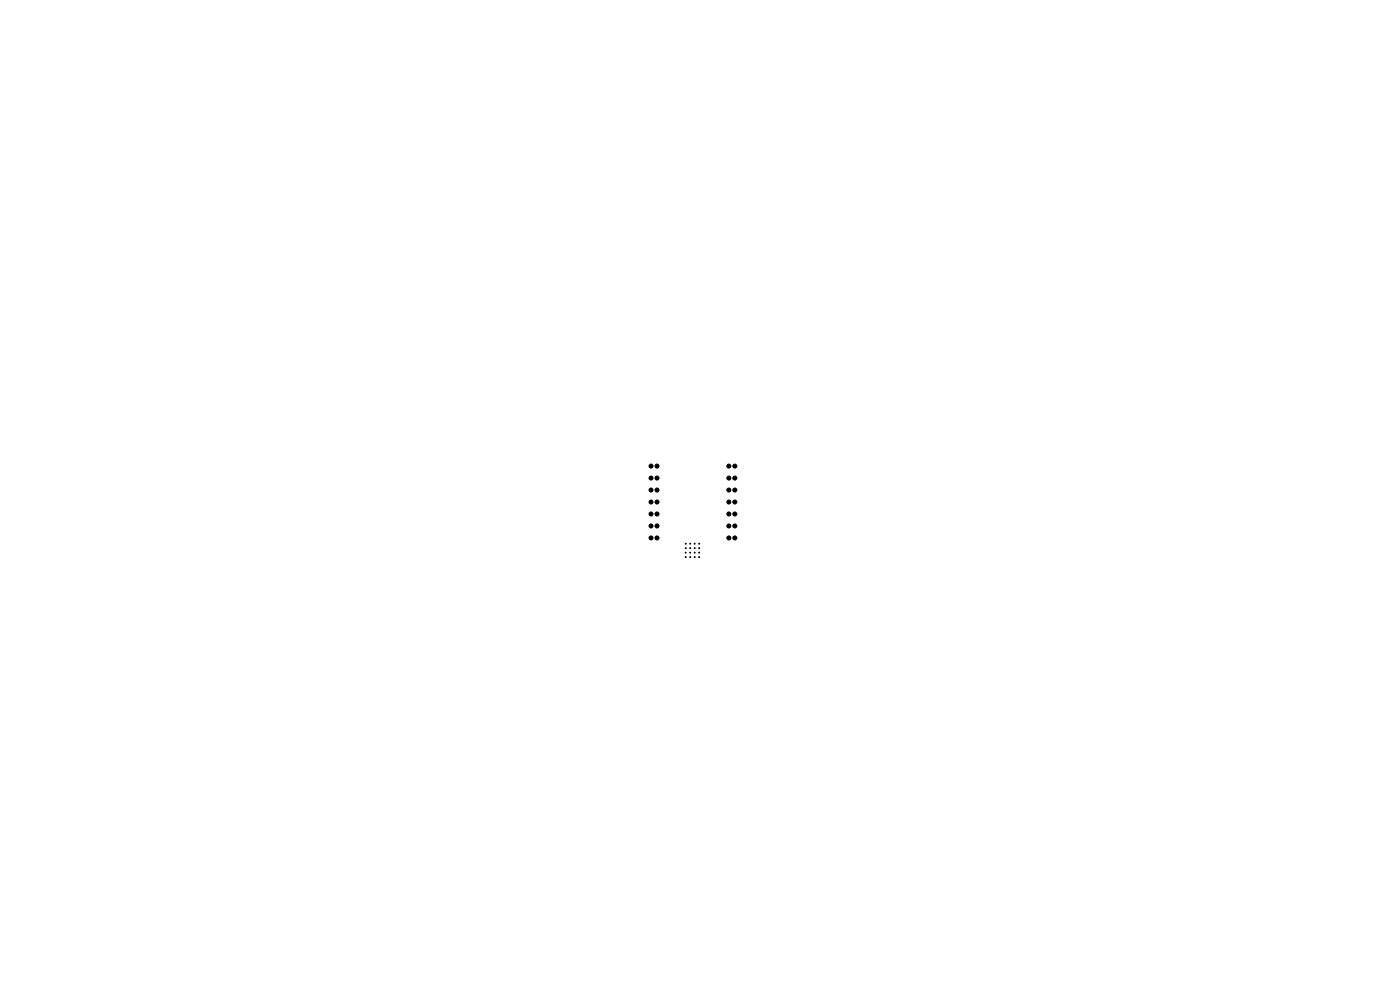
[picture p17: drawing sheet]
<svg xmlns="http://www.w3.org/2000/svg" width="297mm" height="210mm" viewBox="0 0 297 210" stroke-linecap="round" stroke-linejoin="round" font-family="sans-serif">
<g fill="#000" stroke="#000" stroke-width=".21">
<circle cx="138.1" cy="98.9" r=".42"/>
<circle cx="139.4" cy="98.9" r=".42"/>
<circle cx="154.6" cy="98.9" r=".42"/>
<circle cx="155.9" cy="98.9" r=".42"/>
<circle cx="138.1" cy="111.6" r=".42"/>
<circle cx="138.1" cy="106.5" r=".42"/>
<circle cx="138.1" cy="109" r=".42"/>
<circle cx="138.1" cy="104" r=".42"/>
<circle cx="138.1" cy="114.1" r=".42"/>
<circle cx="138.1" cy="101.4" r=".42"/>
<circle cx="139.4" cy="101.4" r=".42"/>
<circle cx="139.4" cy="104" r=".42"/>
<circle cx="139.4" cy="109" r=".42"/>
<circle cx="139.4" cy="106.5" r=".42"/>
<circle cx="139.4" cy="111.6" r=".42"/>
<circle cx="139.4" cy="114.1" r=".42"/>
<circle cx="145.5" cy="115.3" r=".1"/>
<circle cx="145.5" cy="116.3" r=".1"/>
<circle cx="145.5" cy="117.2" r=".1"/>
<circle cx="145.5" cy="118.2" r=".1"/>
<circle cx="146.4" cy="115.3" r=".1"/>
<circle cx="146.4" cy="116.3" r=".1"/>
<circle cx="146.4" cy="118.2" r=".1"/>
<circle cx="146.4" cy="117.2" r=".1"/>
<circle cx="147.4" cy="115.3" r=".1"/>
<circle cx="147.4" cy="116.3" r=".1"/>
<circle cx="147.4" cy="117.2" r=".1"/>
<circle cx="147.4" cy="118.2" r=".1"/>
<circle cx="148.3" cy="116.3" r=".1"/>
<circle cx="148.3" cy="115.3" r=".1"/>
<circle cx="148.3" cy="117.2" r=".1"/>
<circle cx="148.3" cy="118.2" r=".1"/>
<circle cx="154.6" cy="109" r=".42"/>
<circle cx="154.6" cy="114.1" r=".42"/>
<circle cx="154.6" cy="111.6" r=".42"/>
<circle cx="154.6" cy="106.5" r=".42"/>
<circle cx="154.6" cy="104" r=".42"/>
<circle cx="154.6" cy="101.4" r=".42"/>
<circle cx="155.9" cy="111.6" r=".42"/>
<circle cx="155.9" cy="106.5" r=".42"/>
<circle cx="155.9" cy="109" r=".42"/>
<circle cx="155.9" cy="104" r=".42"/>
<circle cx="155.9" cy="101.4" r=".42"/>
<circle cx="155.9" cy="114.1" r=".42"/>
</g>
</svg>
